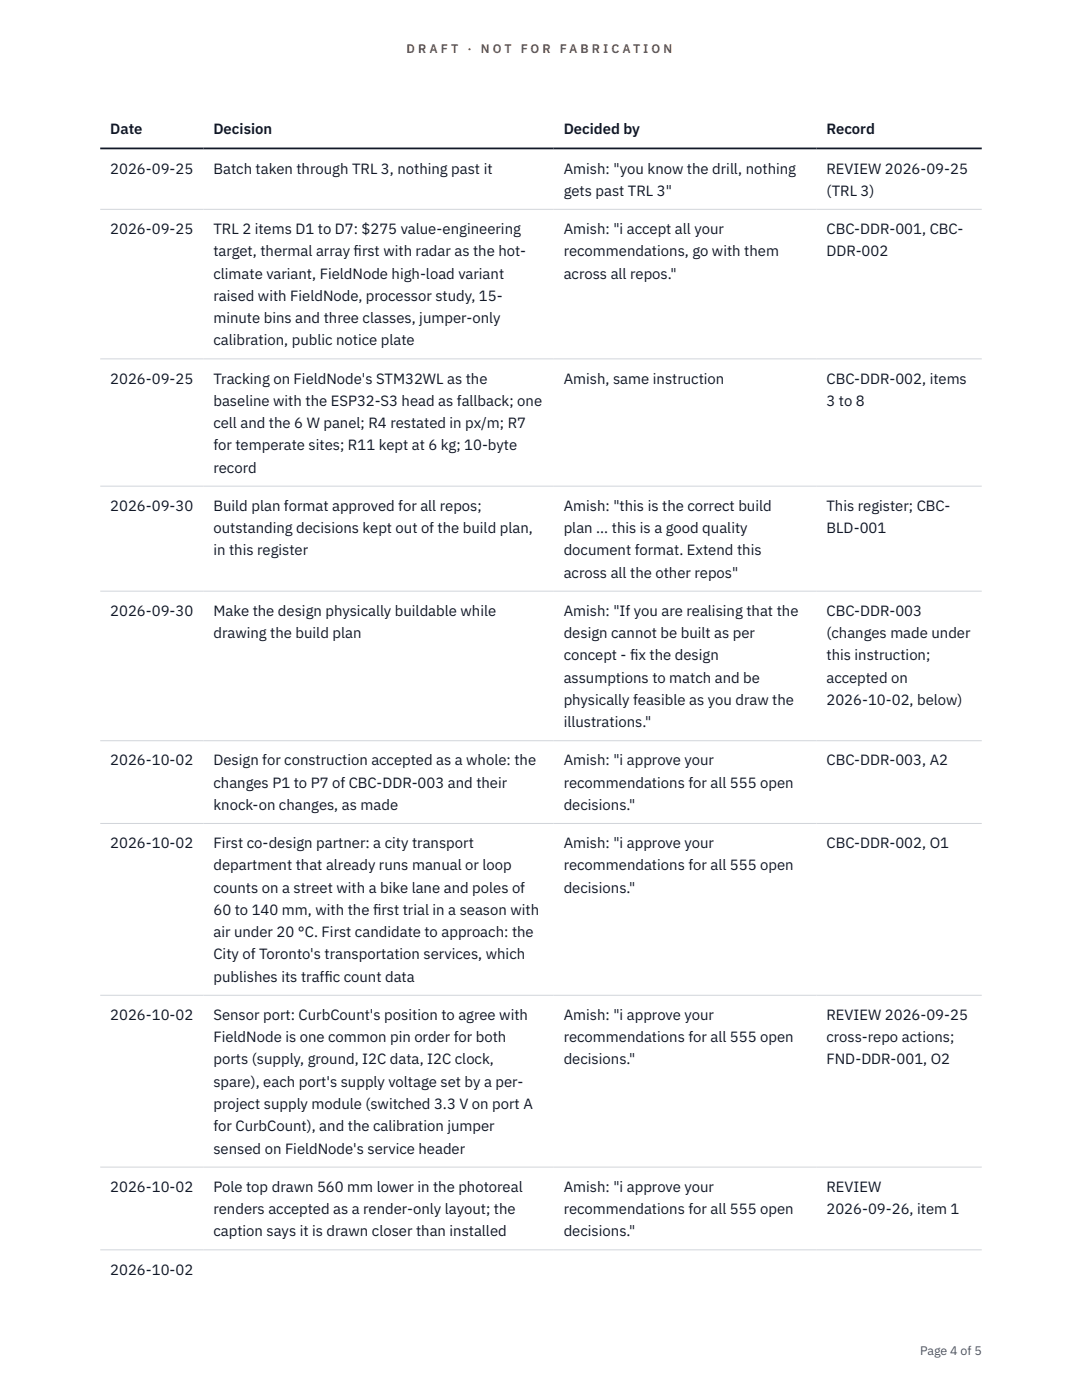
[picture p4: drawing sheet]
<svg xmlns="http://www.w3.org/2000/svg" width="216mm" height="279mm" viewBox="0 0 216 279" stroke-linecap="round" stroke-linejoin="round" font-family="sans-serif">
<defs><g id="words">
<g font-size="3" fill="#111827">
<text x="22" y="26.8">Date</text>
<text x="42.6" y="26.8">Decision</text>
<text x="112.5" y="26.8">Decided by</text>
<text x="164.9" y="26.8">Record</text>
<text x="22" y="34.6">2026-09-25</text>
<text x="42.6" y="34.6">Batch taken through TRL 3, nothing past it</text>
<text x="112.5" y="34.6">Amish: &quot;you know the drill, nothing</text>
<text x="164.9" y="34.6">REVIEW 2026-09-25</text>
<text x="112.5" y="39.1">gets past TRL 3&quot;</text>
<text x="164.9" y="39.1">(TRL 3)</text>
<text x="22" y="46.7">2026-09-25</text>
<text x="42.6" y="46.7">TRL 2 items D1 to D7: $275 value-engineering</text>
<text x="112.5" y="46.7">Amish: &quot;i accept all your</text>
<text x="164.9" y="46.7">CBC-DDR-001, CBC-</text>
<text x="42.6" y="51.1">target, thermal array f</text>
<text x="70.6" y="51.1">irst with radar as the hot-</text>
<text x="112.5" y="51.1">recommendations, go with them</text>
<text x="164.9" y="51.1">DDR-002</text>
<text x="42.6" y="55.6">climate variant, FieldNode high-load variant</text>
<text x="112.5" y="55.6">across all repos.&quot;</text>
<text x="42.6" y="60">raised with FieldNode, processor study, 15-</text>
<text x="42.6" y="64.5">minute bins and three classes, jumper-only</text>
<text x="42.6" y="68.9">calibration, public notice plate</text>
<text x="22" y="76.5">2026-09-25</text>
<text x="42.6" y="76.5">Tracking on FieldNode's STM32WL as the</text>
<text x="112.5" y="76.5">Amish, same instruction</text>
<text x="164.9" y="76.5">CBC-DDR-002, items</text>
<text x="42.6" y="81">baseline with the ESP32-S3 head as fallback; one</text>
<text x="164.9" y="81">3 to 8</text>
<text x="42.6" y="85.4">cell and the 6 W panel; R4 restated in px/m; R7</text>
<text x="42.6" y="89.9">for temperate sites; R11 kept at 6 kg; 10-byte</text>
<text x="42.6" y="94.3">record</text>
<text x="22" y="101.9">2026-09-30</text>
<text x="42.6" y="101.9">Build plan format approved for all repos;</text>
<text x="112.5" y="101.9">Amish: &quot;this is the correct build</text>
<text x="164.9" y="101.9">This register; CBC-</text>
<text x="42.6" y="106.4">outstanding decisions kept out of the build plan,</text>
<text x="112.5" y="106.4">plan ... this is a good quality</text>
<text x="164.9" y="106.4">BLD-001</text>
<text x="42.6" y="110.8">in this register</text>
<text x="112.5" y="110.8">document format. Extend this</text>
<text x="112.5" y="115.3">across all the other repos&quot;</text>
<text x="22" y="122.9">2026-09-30</text>
<text x="42.6" y="122.9">Make the design physically buildable while</text>
<text x="112.5" y="122.9">Amish: &quot;If you are realising that the</text>
<text x="164.9" y="122.9">CBC-DDR-003</text>
<text x="42.6" y="127.3">drawing the build plan</text>
<text x="112.5" y="127.3">design cannot be built as per</text>
<text x="112.5" y="131.8">concept - f</text>
<text x="125.7" y="131.8">ix the design</text>
<text x="164.9" y="127.3">(changes made under</text>
<text x="164.9" y="131.8">this instruction;</text>
<text x="112.5" y="136.2">assumptions to match and be</text>
<text x="164.9" y="136.2">accepted on</text>
<text x="112.5" y="140.7">physically feasible as you draw the</text>
<text x="164.9" y="140.7">2026-10-02, below)</text>
<text x="112.5" y="145.1">illustrations.&quot;</text>
<text x="22" y="152.7">2026-10-02</text>
<text x="42.6" y="152.7">Design for construction accepted as a whole: the</text>
<text x="112.5" y="152.7">Amish: &quot;i approve your</text>
<text x="164.9" y="152.7">CBC-DDR-003, A2</text>
<text x="42.6" y="157.2">changes P1 to P7 of CBC-DDR-003 and their</text>
<text x="42.6" y="161.6">knock-on changes, as made</text>
<text x="112.5" y="157.2">recommendations for all 555 open</text>
<text x="112.5" y="161.6">decisions.&quot;</text>
<text x="22" y="169.3">2026-10-02</text>
<text x="42.6" y="169.3">First co-design partner: a city transport</text>
<text x="42.6" y="173.7">department that already runs manual or loop</text>
<text x="112.5" y="169.3">Amish: &quot;i approve your</text>
<text x="112.5" y="173.7">recommendations for all 555 open</text>
<text x="164.9" y="169.3">CBC-DDR-002, O1</text>
<text x="42.6" y="178.1">counts on a street with a bike lane and poles of</text>
<text x="112.5" y="178.1">decisions.&quot;</text>
<text x="42.6" y="182.6">60 to 140 mm, with the f</text>
<text x="74.4" y="182.6">irst trial in a season with</text>
<text x="42.6" y="187">air under 20 °C. First candidate to approach: the</text>
<text x="42.6" y="191.5">City of Toronto's transportation services, which</text>
<text x="42.6" y="195.9">publishes its traff</text>
<text x="64.7" y="195.9">ic count data</text>
<text x="22" y="203.6">2026-10-02</text>
<text x="42.6" y="203.6">Sensor port: CurbCount's position to agree with</text>
<text x="112.5" y="203.6">Amish: &quot;i approve your</text>
<text x="164.9" y="203.6">REVIEW 2026-09-25</text>
<text x="42.6" y="208">FieldNode is one common pin order for both</text>
<text x="112.5" y="208">recommendations for all 555 open</text>
<text x="164.9" y="208">cross-repo actions;</text>
<text x="42.6" y="212.4">ports (supply, ground, I2C data, I2C clock,</text>
<text x="112.5" y="212.4">decisions.&quot;</text>
<text x="164.9" y="212.4">FND-DDR-001, O2</text>
<text x="42.6" y="216.9">spare), each port's supply voltage set by a per-</text>
<text x="42.6" y="221.3">project supply module (switched 3.3 V on port A</text>
<text x="42.6" y="225.8">for CurbCount), and the calibration jumper</text>
<text x="42.6" y="230.2">sensed on FieldNode's service header</text>
<text x="22" y="237.8">2026-10-02</text>
<text x="42.6" y="237.8">Pole top drawn 560 mm lower in the photoreal</text>
<text x="112.5" y="237.8">Amish: &quot;i approve your</text>
<text x="164.9" y="237.8">REVIEW</text>
<text x="42.6" y="242.3">renders accepted as a render-only layout; the</text>
<text x="112.5" y="242.3">recommendations for all 555 open</text>
<text x="164.9" y="242.3">2026-09-26, item 1</text>
<text x="42.6" y="246.7">caption says it is drawn closer than installed</text>
<text x="112.5" y="246.7">decisions.&quot;</text>
<text x="22" y="254.4">2026-10-02</text>
</g>
<g font-size="2.5" fill="#b45309">
<text x="81.1" y="10.5">D R A F T</text>
<text x="93.3" y="10.5">·</text>
<text x="95.9" y="10.5">N O T</text>
<text x="103.9" y="10.5">F O R</text>
<text x="111.7" y="10.5">F A B R I C A T I O N</text>
</g>
<text font-size="2.5" fill="#4b5563" x="183.6" y="270.3">Page 4 of 5</text>
</g></defs>
<path d="M20 41.8h175.9M20 71.6h175.9M20 97h175.9M20 118h175.9M20 147.8h175.9M20 164.3h175.9M20 198.6h175.9M20 232.9h175.9M20 249.4h175.9" fill="none" stroke="#d1d5db" stroke-width=".2"/>
<path d="M20 29.6h175.9" fill="none" stroke="#111827" stroke-width=".35"/>
<use href="#words"/>
</svg>
